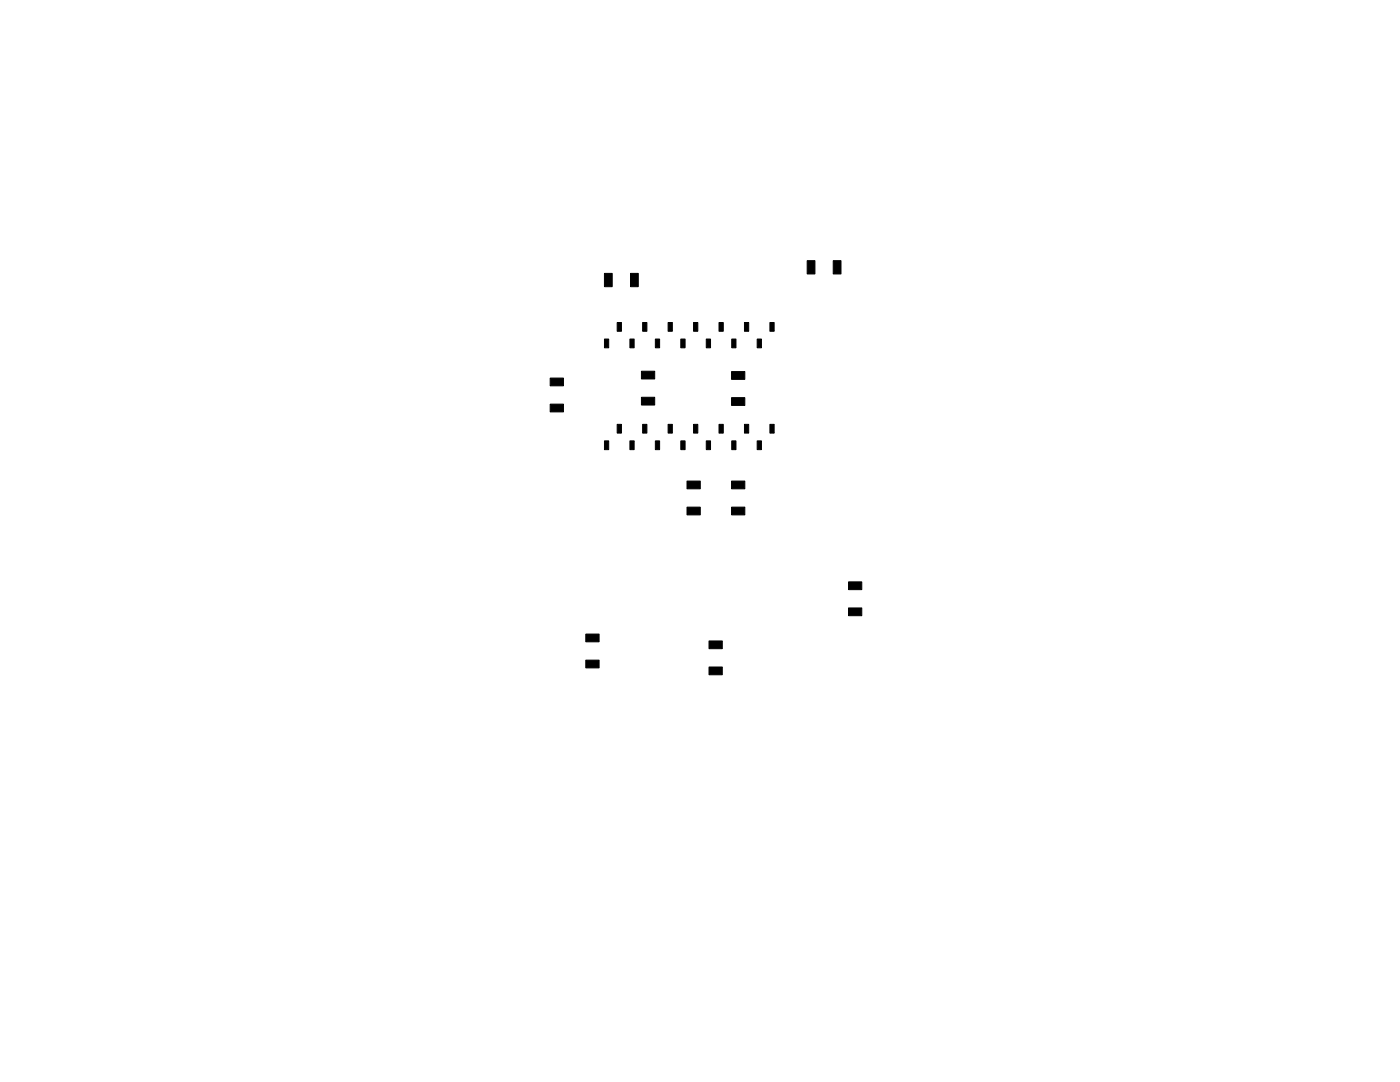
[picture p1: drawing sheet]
<svg xmlns="http://www.w3.org/2000/svg" width="279mm" height="216mm" viewBox="0 0 279 216" stroke-linecap="round" stroke-linejoin="round" font-family="sans-serif">
<g fill="#000" stroke="#000" stroke-width=".2">
<path d="M120.6 54.6h1.6v2.6h-1.6zM125.8 54.6h1.6v2.6h-1.6zM161.1 52h1.5v2.7h-1.5zM166.3 52h1.5v2.7h-1.5zM109.8 75.4h2.6v1.6h-2.6zM120.6 67.7h.9v1.7h-.9zM123.2 64.4h.8v1.7h-.8zM125.7 67.7h.9v1.7h-.9zM128.3 64.4h.8v1.7h-.8zM128 74.1h2.7v1.5h-2.7zM130.8 67.7h.8v1.7h-.8zM133.3 64.4h.9v1.7h-.9z"/>
<path d="M135.9 67.7h.8v1.7h-.8zM138.4 64.4h.9v1.7h-.9zM141 67.7h.8v1.7h-.8zM143.5 64.4h.8v1.7h-.8zM146 67.7h.9v1.7h-.9zM148.6 64.4h.8v1.7h-.8zM146 74.1h2.6v1.6h-2.6zM151.1 67.7h.9v1.7h-.9zM153.7 64.4h.8v1.7h-.8zM109.8 80.6h2.6v1.6h-2.6zM120.6 88h.9v1.7h-.9zM123.2 84.7h.8v1.7h-.8z"/>
<path d="M125.7 88h.9v1.7h-.9zM128.3 84.7h.8v1.7h-.8zM128 79.3h2.7v1.5h-2.7zM130.8 88h.8v1.7h-.8zM133.3 84.7h.9v1.7h-.9zM135.9 88h.8v1.7h-.8zM138.4 84.7h.9v1.7h-.9zM137.1 96h2.7v1.5h-2.7zM141 88h.8v1.7h-.8zM143.5 84.7h.8v1.7h-.8zM146 88h.9v1.7h-.9zM148.6 84.7h.8v1.7h-.8z"/>
<path d="M146 96h2.6v1.5h-2.6zM146 79.3h2.6v1.6h-2.6zM151.1 88h.9v1.7h-.9zM153.7 84.7h.8v1.7h-.8zM137.1 101.2h2.7v1.5h-2.7zM146 101.2h2.6v1.5h-2.6zM169.3 116.1h2.7v1.6h-2.7zM116.9 126.5h2.7v1.6h-2.7zM116.9 131.7h2.7v1.6h-2.7zM141.5 127.9h2.6v1.5h-2.6zM141.5 133.1h2.6v1.5h-2.6zM169.3 121.3h2.7v1.6h-2.7z"/>
</g>
</svg>
